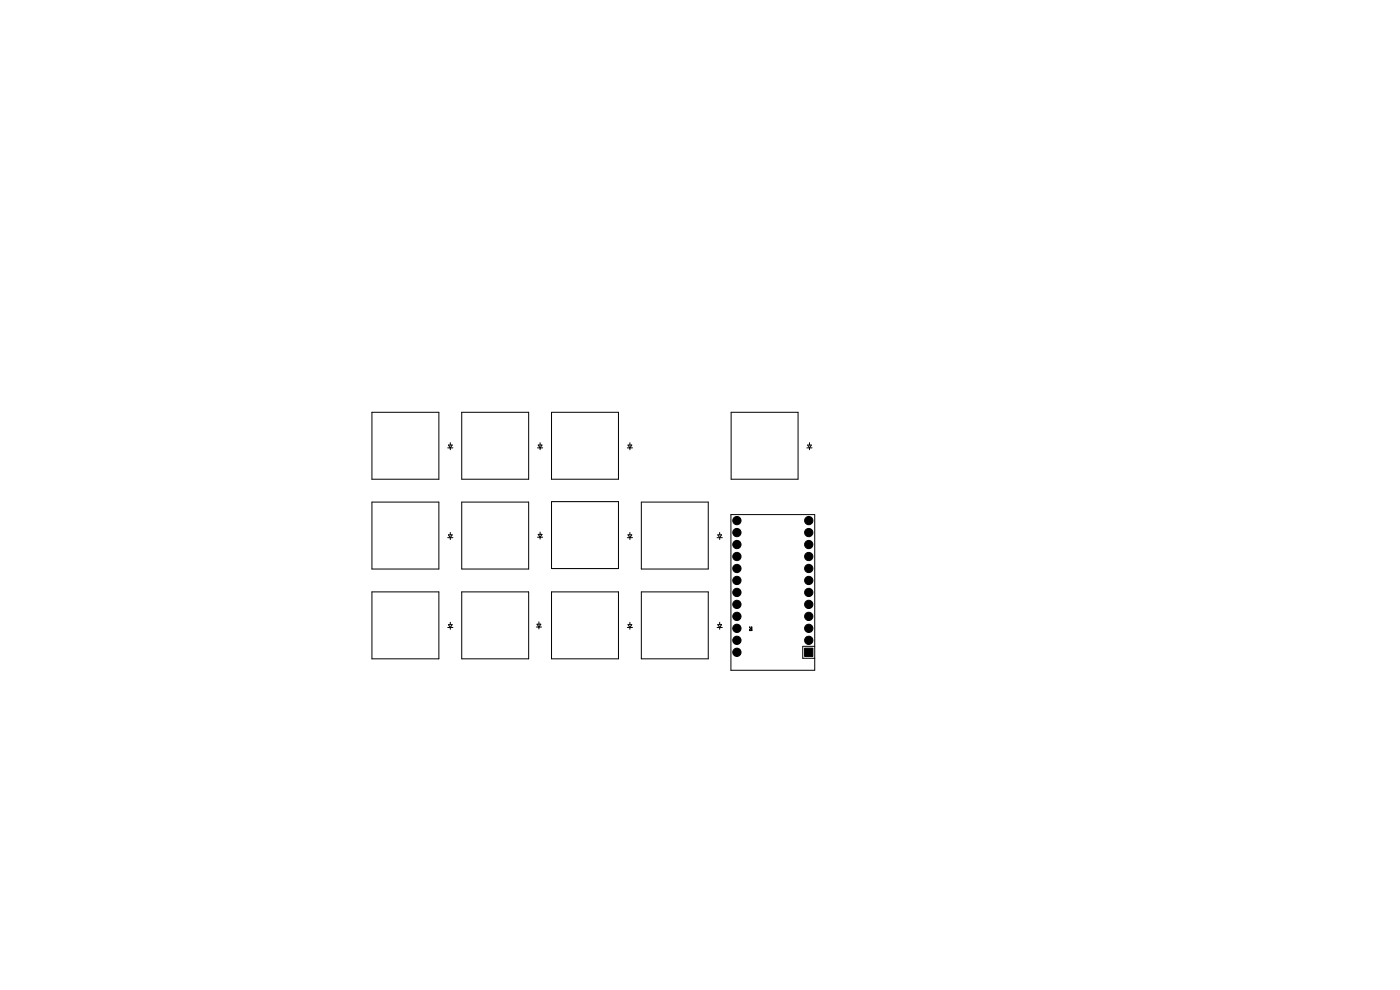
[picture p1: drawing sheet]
<svg xmlns="http://www.w3.org/2000/svg" width="297mm" height="210mm" viewBox="0 0 297 210" stroke-linecap="round" stroke-linejoin="round" font-family="sans-serif">
<g fill="none" stroke="#000" stroke-width=".21">
<path d="M78.9 87.5h14.2v14.2h-14.2zM95 95h1.1M95.1 94.4h.8l-.4 .6zM95.5 93.9v.5M95.5 95v.4M98 87.5h14.2v14.2h-14.2zM114 95h1.1M114.2 94.4h.8l-.4 .6zM114.6 93.9v.5M114.6 95v.4M117 87.5h14.2v14.2h-14.2zM133.1 95h1.1"/>
<path d="M133.2 94.4h.8l-.4 .6zM133.6 93.9v.5M133.6 95v.4M155.1 87.5h14.2v14.2h-14.2zM171.2 95h1.1M171.3 94.4h.8l-.4 .6zM171.7 93.9v.5M171.7 95v.4M78.9 106.5h14.2v14.2h-14.2zM95 114.1h1.1M95.1 113.5h.8l-.4 .6zM95.5 113v.5"/>
<path d="M95.5 114.1v.4M98 106.5h14.2v14.2h-14.2zM114 114h1.1M114.2 113.4h.8l-.4 .6zM114.6 112.9v.5M114.6 114v.4M117 106.4h14.2v14.2h-14.2zM133.1 114.1h1.1M133.2 113.5h.8l-.4 .6zM133.6 113v.5M133.6 114.1v.4M136.1 106.5h14.2v14.2h-14.2z"/>
<path d="M152.1 114.1h1.1M152.3 113.5h.8l-.4 .6zM152.7 113v.5M152.7 114.1v.4M155.1 109.2h17.7v33h-17.7zM78.9 125.6h14.2v14.2h-14.2zM95 133.1h1.1M95.1 132.5h.8l-.4 .6zM95.5 132v.5M95.5 133.1v.4M98 125.6h14.2v14.2h-14.2zM113.8 133h1.1"/>
<path d="M113.9 132.4h.8l-.4 .6zM114.3 131.9v.5M114.3 133v.4M117 125.6h14.2v14.2h-14.2zM133.1 133.1h1.1M133.2 132.5h.8l-.4 .6zM133.6 132v.5M133.6 133.1v.4M136.1 125.6h14.2v14.2h-14.2zM152.1 133.1h1.1M152.3 132.5h.8l-.4 .6zM152.7 132v.5"/>
<path d="M152.7 133.1v.4M172.8 137.1h-2.5v2.5h2.5"/>
</g>
<g fill="#000" stroke="#000" stroke-width=".21">
<path d="M159 133l.1 .2zM159 133.5l.1 .3zM159.2 133.3l.1 .1zM159 133.7l.5 .1zM159.4 133l.1 .8zM170.7 137.5h1.7v1.7h-1.7z"/>
<circle cx="156.3" cy="115.5" r=".88"/>
<circle cx="156.3" cy="118.1" r=".88"/>
<circle cx="156.3" cy="113" r=".88"/>
<circle cx="156.3" cy="110.4" r=".88"/>
<circle cx="171.6" cy="118.1" r=".88"/>
<circle cx="171.6" cy="110.4" r=".88"/>
<circle cx="171.6" cy="115.5" r=".88"/>
<circle cx="171.6" cy="113" r=".88"/>
<circle cx="156.3" cy="138.4" r=".88"/>
<circle cx="156.3" cy="128.2" r=".88"/>
<circle cx="156.3" cy="135.8" r=".88"/>
<circle cx="156.3" cy="133.3" r=".88"/>
<circle cx="156.3" cy="130.8" r=".88"/>
<circle cx="156.3" cy="123.1" r=".88"/>
<circle cx="156.3" cy="125.7" r=".88"/>
<circle cx="156.3" cy="120.6" r=".88"/>
<circle cx="171.6" cy="128.2" r=".88"/>
<circle cx="171.6" cy="133.3" r=".88"/>
<circle cx="171.6" cy="135.8" r=".88"/>
<circle cx="171.6" cy="130.8" r=".88"/>
<circle cx="171.6" cy="123.1" r=".88"/>
<circle cx="171.6" cy="120.6" r=".88"/>
<circle cx="171.6" cy="125.7" r=".88"/>
</g>
</svg>
